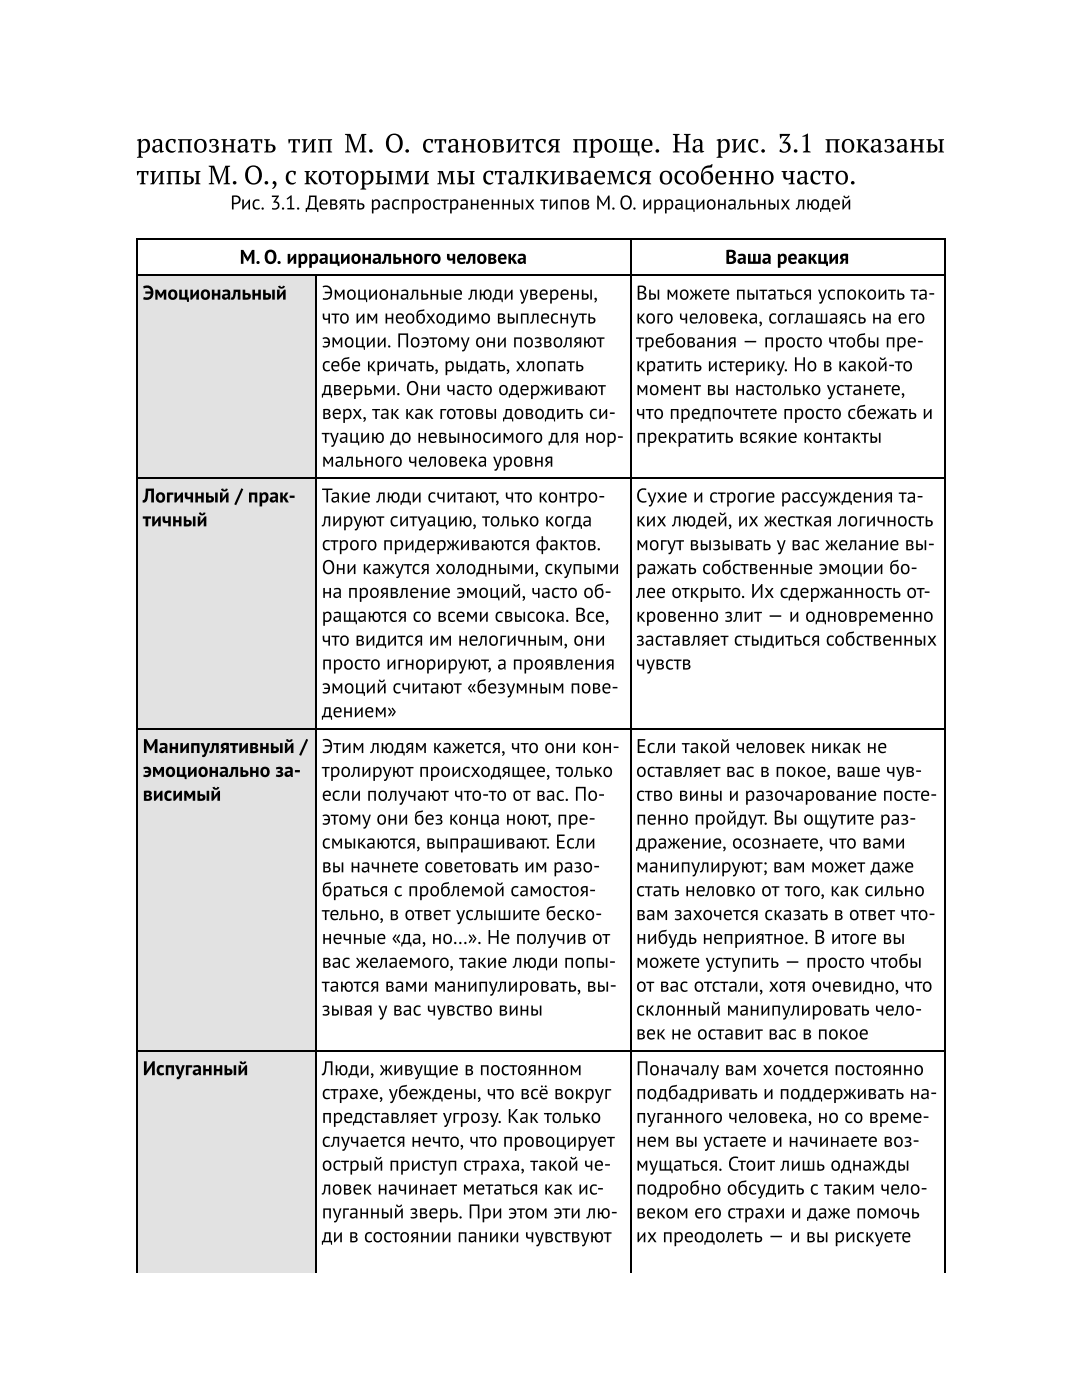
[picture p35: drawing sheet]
<svg xmlns="http://www.w3.org/2000/svg" width="216mm" height="279mm" viewBox="0 0 216 279" stroke-linecap="round" stroke-linejoin="round" font-family="sans-serif">
<defs><g id="words">
<g font-size="5.3">
<text x="27.2" y="30.4">распознать тип М. О. становится проще. На рис. 3.1 показаны</text>
<text x="27.2" y="36.8">типы М. О., с которыми мы сталкиваемся особенно часто.</text>
</g>
<g font-size="4">
<text x="45.9" y="41.8">Рис. 3.1. Девять распространенных типов М. О. иррациональных людей</text>
<text x="47.8" y="52.7">М. О. иррационального человека</text>
<text x="144.7" y="52.7">Ваша реакция</text>
<text x="28.5" y="59.8">Эмоциональный</text>
<text x="64.2" y="59.8">Эмоциональные люди уверены,</text>
<text x="126.9" y="59.8">Вы можете пытаться успокоить та-</text>
<text x="64.2" y="64.6">что им необходимо выплеснуть</text>
<text x="126.9" y="64.6">кого человека, соглашаясь на его</text>
<text x="64.2" y="69.3">эмоции. Поэтому они позволяют</text>
<text x="126.9" y="69.3">требования — просто чтобы пре-</text>
<text x="64.2" y="74.1">себе кричать, рыдать, хлопать</text>
<text x="126.9" y="74.1">кратить истерику. Но в какой-то</text>
<text x="64.2" y="78.8">дверьми. Они часто одерживают</text>
<text x="64.2" y="83.6">верх, так как готовы доводить си-</text>
<text x="126.9" y="78.8">момент вы настолько устанете,</text>
<text x="126.9" y="83.6">что предпочтете просто сбежать и</text>
<text x="64.2" y="88.4">туацию до невыносимого для нор-</text>
<text x="126.9" y="88.4">прекратить всякие контакты</text>
<text x="64.2" y="93.1">мального человека уровня</text>
<text x="28.5" y="100.3">Логичный / прак-</text>
<text x="64.2" y="100.3">Такие люди считают, что контро-</text>
<text x="126.9" y="100.3">Сухие и строгие рассуждения та-</text>
<text x="28.5" y="105">тичный</text>
<text x="64.2" y="105">лируют ситуацию, только когда</text>
<text x="126.9" y="105">ких людей, их жесткая логичность</text>
<text x="64.2" y="109.8">строго придерживаются фактов.</text>
<text x="126.9" y="109.8">могут вызывать у вас желание вы-</text>
<text x="64.2" y="114.6">Они кажутся холодными, скупыми</text>
<text x="64.2" y="119.3">на проявление эмоций, часто об-</text>
<text x="126.9" y="114.6">ражать собственные эмоции бо-</text>
<text x="126.9" y="119.3">лее открыто. Их сдержанность от-</text>
<text x="64.2" y="124.1">ращаются со всеми свысока. Все,</text>
<text x="126.9" y="124.1">кровенно злит — и одновременно</text>
<text x="64.2" y="128.9">что видится им нелогичным, они</text>
<text x="126.9" y="128.9">заставляет стыдиться собственных</text>
<text x="64.2" y="133.6">просто игнорируют, а проявления</text>
<text x="126.9" y="133.6">чувств</text>
<text x="64.2" y="138.4">эмоций считают «безумным пове-</text>
<text x="64.2" y="143.1">дением»</text>
<text x="28.5" y="150.3">Манипулятивный /</text>
<text x="28.5" y="155">эмоционально за-</text>
<text x="64.2" y="150.3">Этим людям кажется, что они кон-</text>
<text x="64.2" y="155">тролируют происходящее, только</text>
<text x="126.9" y="150.3">Если такой человек никак не</text>
<text x="126.9" y="155">оставляет вас в покое, ваше чув-</text>
<text x="28.5" y="159.8">висимый</text>
<text x="64.2" y="159.8">если получают что-то от вас. По-</text>
<text x="126.9" y="159.8">ство вины и разочарование посте-</text>
<text x="64.2" y="164.6">этому они без конца ноют, пре-</text>
<text x="126.9" y="164.6">пенно пройдут. Вы ощутите раз-</text>
<text x="64.2" y="169.3">смыкаются, выпрашивают. Если</text>
<text x="126.9" y="169.3">дражение, осознаете, что вами</text>
<text x="64.2" y="174.1">вы начнете советовать им разо-</text>
<text x="64.2" y="178.9">браться с проблемой самостоя-</text>
<text x="126.9" y="174.1">манипулируют; вам может даже</text>
<text x="126.9" y="178.9">стать неловко от того, как сильно</text>
<text x="64.2" y="183.6">тельно, в ответ услышите беско-</text>
<text x="126.9" y="183.6">вам захочется сказать в ответ что-</text>
<text x="64.2" y="188.4">нечные «да, но…». Не получив от</text>
<text x="126.9" y="188.4">нибудь неприятное. В итоге вы</text>
<text x="64.2" y="193.1">вас желаемого, такие люди попы-</text>
<text x="64.2" y="197.9">таются вами манипулировать, вы-</text>
<text x="126.9" y="193.1">можете уступить — просто чтобы</text>
<text x="126.9" y="197.9">от вас отстали, хотя очевидно, что</text>
<text x="64.2" y="202.7">зывая у вас чувство вины</text>
<text x="126.9" y="202.7">склонный манипулировать чело-</text>
<text x="126.9" y="207.4">век не оставит вас в покое</text>
<text x="28.5" y="214.6">Испуганный</text>
<text x="64.2" y="214.6">Люди, живущие в постоянном</text>
<text x="126.9" y="214.6">Поначалу вам хочется постоянно</text>
<text x="64.2" y="219.3">страхе, убеждены, что всё вокруг</text>
<text x="126.9" y="219.3">подбадривать и поддерживать на-</text>
<text x="64.2" y="224.1">представляет угрозу. Как только</text>
<text x="126.9" y="224.1">пуганного человека, но со време-</text>
<text x="64.2" y="228.9">случается нечто, что провоцирует</text>
<text x="64.2" y="233.6">острый приступ страха, такой че-</text>
<text x="126.9" y="228.9">нем вы устаете и начинаете воз-</text>
<text x="126.9" y="233.6">мущаться. Стоит лишь однажды</text>
<text x="64.2" y="238.4">ловек начинает метаться как ис-</text>
<text x="126.9" y="238.4">подробно обсудить с таким чело-</text>
<text x="64.2" y="243.2">пуганный зверь. При этом эти лю-</text>
<text x="126.9" y="243.2">веком его страхи и даже помочь</text>
<text x="64.2" y="247.9">ди в состоянии паники чувствуют</text>
<text x="126.9" y="247.9">их преодолеть — и вы рискуете</text>
</g>
</g></defs>
<g fill="#e2e2e2">
<path d="M27.3 54.8h35.7v40.4h-35.7z"/>
<path d="M27.3 95.2h35.7v50.1h-35.7z"/>
<path d="M27.3 145.3h35.7v64.2h-35.7z"/>
<path d="M27.3 209.5h35.7v44.5h-35.7z"/>
</g>
<path d="M27.3 54.9h161.3M27.3 47.8h161.3M27.4 47.6v206.4M63.1 54.8v199.2M125.8 47.6v206.4M188.5 47.6v206.4M27.3 95.4h161.3M27.3 145.4h161.3M27.3 209.7h161.3" fill="none" stroke="#000" stroke-width=".26"/>
<use href="#words"/>
</svg>
